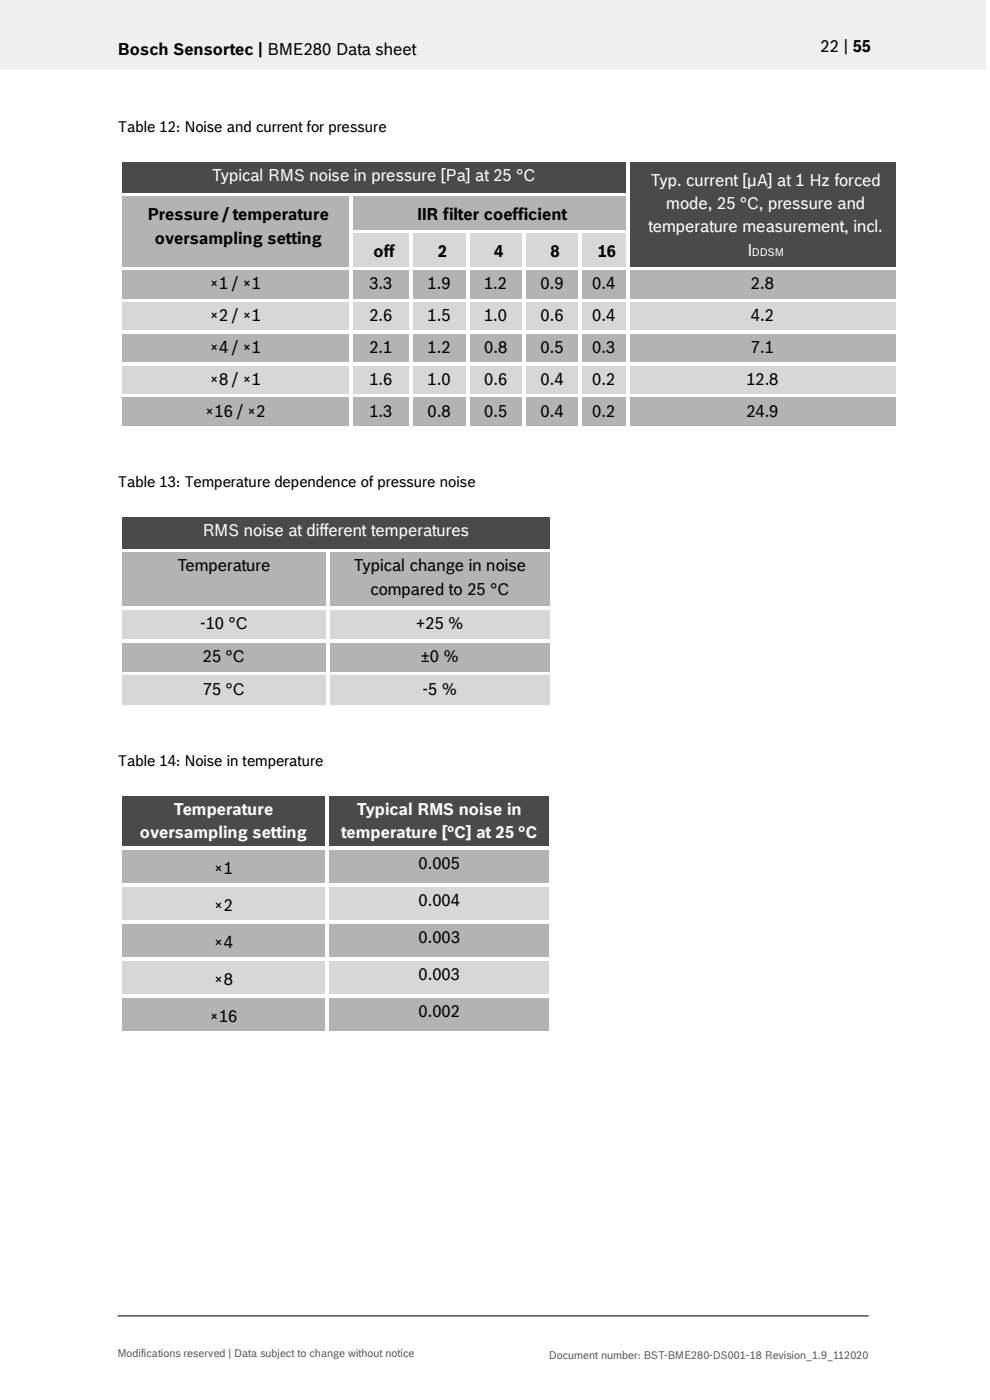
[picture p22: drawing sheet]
<svg xmlns="http://www.w3.org/2000/svg" width="210mm" height="297mm" viewBox="0 0 210 297" stroke-linecap="round" stroke-linejoin="round" font-family="sans-serif">
<defs><g id="words">
<g font-size="3.5">
<text x="25" y="11.6">Bosch Sensortec | BME280 Data sheet</text>
<text x="174.1" y="11">22 | 55</text>
<text x="31.4" y="46.7">Pressure / temperature</text>
<text x="88.6" y="46.7">IIR filter coefficient</text>
<text x="32.9" y="51.7">oversampling setting</text>
<text x="79.2" y="54.6">off</text>
<text x="92.9" y="54.6">2</text>
<text x="104.9" y="54.6">4</text>
<text x="116.8" y="54.6">8</text>
<text x="126.8" y="54.6">16</text>
<text x="44.4" y="61.3">×1 / ×1</text>
<text x="78.4" y="61.3">3.3</text>
<text x="90.7" y="61.3">1.9</text>
<text x="102.7" y="61.3">1.2</text>
<text x="114.6" y="61.3">0.9</text>
<text x="125.6" y="61.3">0.4</text>
<text x="159.3" y="61.3">2.8</text>
<text x="44.4" y="68.1">×2 / ×1</text>
<text x="78.4" y="68.1">2.6</text>
<text x="90.7" y="68.1">1.5</text>
<text x="102.7" y="68.1">1.0</text>
<text x="114.6" y="68.1">0.6</text>
<text x="125.6" y="68.1">0.4</text>
<text x="159.3" y="68.1">4.2</text>
<text x="44.4" y="74.9">×4 / ×1</text>
<text x="78.4" y="74.9">2.1</text>
<text x="90.7" y="74.9">1.2</text>
<text x="102.7" y="74.9">0.8</text>
<text x="114.6" y="74.9">0.5</text>
<text x="125.6" y="74.9">0.3</text>
<text x="159.3" y="74.9">7.1</text>
<text x="44.4" y="81.6">×8 / ×1</text>
<text x="78.4" y="81.6">1.6</text>
<text x="90.7" y="81.6">1.0</text>
<text x="102.7" y="81.6">0.6</text>
<text x="114.6" y="81.6">0.4</text>
<text x="125.6" y="81.6">0.2</text>
<text x="158.3" y="81.6">12.8</text>
<text x="43.4" y="88.4">×16 / ×2</text>
<text x="78.4" y="88.4">1.3</text>
<text x="90.7" y="88.4">0.8</text>
<text x="102.7" y="88.4">0.5</text>
<text x="114.6" y="88.4">0.4</text>
<text x="125.6" y="88.4">0.2</text>
<text x="158.3" y="88.4">24.9</text>
<text x="37.5" y="121.2">Temperature</text>
<text x="75" y="121.2">Typical change in noise</text>
<text x="78.6" y="126.2">compared to 25 °C</text>
<text x="42.5" y="133.4">-10 °C</text>
<text x="88.2" y="133.4">+25 %</text>
<text x="43.1" y="140.4">25 °C</text>
<text x="89.3" y="140.4">±0 %</text>
<text x="43.1" y="147.4">75 °C</text>
<text x="89.7" y="147.4">-5 %</text>
<text x="45.4" y="185.4">×1</text>
<text x="88.8" y="184.4">0.005</text>
<text x="45.4" y="193.3">×2</text>
<text x="88.8" y="192.2">0.004</text>
<text x="45.4" y="201.1">×4</text>
<text x="88.8" y="200.1">0.003</text>
<text x="45.4" y="209">×8</text>
<text x="88.8" y="207.9">0.003</text>
<text x="88.8" y="215.8">0.002</text>
<text x="44.4" y="216.8">×16</text>
</g>
<g font-size="3.5" fill="#fff">
<text x="44.9" y="38.4">Typical RMS noise in pressure [Pa] at 25 °C</text>
<text x="138" y="39.4">Typ. current [µA] at 1 Hz forced</text>
<text x="141.3" y="44.4">mode, 25 °C, pressure and</text>
<text x="137.5" y="49.3">temperature measurement, incl.</text>
<text x="158.5" y="54.2">I</text>
<text x="42.9" y="113.7">RMS noise at different temperatures</text>
<text x="36.9" y="172.9">Temperature</text>
<text x="75.7" y="172.9">Typical RMS noise in</text>
<text x="29.7" y="177.8">oversampling setting</text>
<text x="72.4" y="177.8">temperature [°C] at 25 °C</text>
</g>
<g font-size="3.2">
<text x="25" y="28">Table 12: Noise and current for pressure</text>
<text x="25" y="103.3">Table 13: Temperature dependence of pressure noise</text>
<text x="25" y="162.5">Table 14: Noise in temperature</text>
</g>
<text font-size="2.3" fill="#fff" x="159.5" y="54.4">DDSM</text>
<g font-size="2.3" fill="#535f6b">
<text x="24.9" y="287.8">Modifications reserved | Data subject to change without notice</text>
<text x="116.5" y="288.3">Document number: BST-BME280-DS001-18 Revision_1.9_112020</text>
</g>
</g></defs>
<path d="M0 0h209.1v14.8h-209.1z" fill="#efeff0"/>
<path d="M24.9 279.2h159.4" fill="none" stroke="#000" stroke-width=".21"/>
<g fill="#424c58">
<path d="M25.8 34.4h107v6.5h-107z" fill-rule="evenodd"/>
<path d="M133.6 34.4h56.4v22.2h-56.4z" fill-rule="evenodd"/>
<path d="M135 40.4h53.5v4.9h-53.5z" fill-rule="evenodd"/>
<path d="M135 45.3h53.5v4.9h-53.5z" fill-rule="evenodd"/>
<path d="M135 50.2h53.5v6.1h-53.5z" fill-rule="evenodd"/>
</g>
<g fill="#424c58">
<path d="M27.3 34.4h103.9v4.9h-103.9z"/>
<path d="M135 34.4h53.5v6h-53.5z"/>
</g>
<g fill="#fff">
<path d="M25.1 33.6h.7v.8h-.7z" fill-rule="evenodd"/>
<path d="M25.1 33.6h.7v.8h-.7z" fill-rule="evenodd"/>
<path d="M25.8 33.6h107v.8h-107z" fill-rule="evenodd"/>
</g>
<path d="M25.8 34.4h107" fill="none" stroke="#424c58" stroke-width=".21"/>
<path d="M132.8 34.4h.8z" fill="#fff"/>
<g fill="#fff">
<path d="M132.8 33.6h.8v.8h-.8z" fill-rule="evenodd"/>
<path d="M133.6 33.6h56.5v.8h-56.5z" fill-rule="evenodd"/>
</g>
<path d="M133.6 34.4h56.5" fill="none" stroke="#424c58" stroke-width=".21"/>
<g fill="#fff">
<path d="M190.1 33.6h.7v.8h-.7z" fill-rule="evenodd"/>
<path d="M190.1 33.6h.7v.8h-.7z" fill-rule="evenodd"/>
<path d="M25.1 34.4h.7v6.5h-.7z" fill-rule="evenodd"/>
<path d="M132.8 34.4h.8v6.5h-.8z" fill-rule="evenodd"/>
<path d="M190.1 34.4h.7v6.5h-.7z" fill-rule="evenodd"/>
</g>
<g fill="#b2b3b5">
<path d="M25.8 41.7h48.3v14.9h-48.3z" fill-rule="evenodd"/>
<path d="M27.3 47.7h45.3v6h-45.3z" fill-rule="evenodd"/>
<path d="M74.8 41.7h58v7.1h-58z" fill-rule="evenodd"/>
</g>
<g fill="#b2b3b5">
<path d="M27.3 41.7h45.3v6h-45.3z"/>
<path d="M76.4 41.7h54.8v7.1h-54.8z"/>
</g>
<g fill="#fff">
<path d="M25.1 40.9h.7v.8h-.7z" fill-rule="evenodd"/>
<path d="M25.8 40.9h48.3v.8h-48.3z" fill-rule="evenodd"/>
</g>
<path d="M25.8 41.7h48.3" fill="none" stroke="#b2b3b5" stroke-width=".21"/>
<path d="M74.1 41.7h.7z" fill="#fff"/>
<g fill="#fff">
<path d="M74.1 40.9h.7v.8h-.7z" fill-rule="evenodd"/>
<path d="M74.8 40.9h58v.8h-58z" fill-rule="evenodd"/>
</g>
<path d="M74.8 41.7h58" fill="none" stroke="#b2b3b5" stroke-width=".21"/>
<g fill="#fff">
<path d="M132.8 40.9h.8v.8h-.8z" fill-rule="evenodd"/>
<path d="M190.1 40.9h.7v.8h-.7z" fill-rule="evenodd"/>
<path d="M25.1 41.7h.7v7.1h-.7z" fill-rule="evenodd"/>
<path d="M74.1 41.7h.7v7.1h-.7z" fill-rule="evenodd"/>
<path d="M132.8 41.7h.8v7.1h-.8z" fill-rule="evenodd"/>
<path d="M190.1 41.7h.7v7.1h-.7z" fill-rule="evenodd"/>
</g>
<g fill="#d7d7da">
<path d="M74.8 49.5h12v7.1h-12z" fill-rule="evenodd"/>
<path d="M87.6 49.5h11.2v7.1h-11.2z" fill-rule="evenodd"/>
<path d="M99.6 49.5h11.1v7.1h-11.1z" fill-rule="evenodd"/>
<path d="M111.5 49.5h11.2v7.1h-11.2z" fill-rule="evenodd"/>
<path d="M123.5 49.5h9.3v7.1h-9.3z" fill-rule="evenodd"/>
</g>
<g fill="#d7d7da">
<path d="M76.4 49.5h8.9v7.1h-8.9z"/>
<path d="M89.1 49.5h8.2v7.1h-8.2z"/>
<path d="M101.1 49.5h8.1v7.1h-8.1z"/>
<path d="M113 49.5h8.2v7.1h-8.2z"/>
<path d="M125 49.5h6.2v7.1h-6.2z"/>
</g>
<g fill="#fff">
<path d="M25.1 48.8h.7v.8h-.7z" fill-rule="evenodd"/>
<path d="M74.1 48.8h.7v.8h-.7z" fill-rule="evenodd"/>
<path d="M74.8 48.8h12.1v.7h-12.1z" fill-rule="evenodd"/>
</g>
<path d="M74.8 49.6h12.1" fill="none" stroke="#d7d7da" stroke-width=".21"/>
<path d="M86.9 49.5l.7 .1z" fill="#fff"/>
<g fill="#fff">
<path d="M86.9 48.8h.7v.7h-.7z" fill-rule="evenodd"/>
<path d="M87.6 48.8h11.2v.7h-11.2z" fill-rule="evenodd"/>
</g>
<path d="M87.6 49.6h11.2" fill="none" stroke="#d7d7da" stroke-width=".21"/>
<path d="M98.8 49.5l.8 .1z" fill="#fff"/>
<g fill="#fff">
<path d="M98.8 48.8h.8v.7h-.8z" fill-rule="evenodd"/>
<path d="M99.6 48.8h11.2v.7h-11.2z" fill-rule="evenodd"/>
</g>
<path d="M99.6 49.6h11.2" fill="none" stroke="#d7d7da" stroke-width=".21"/>
<path d="M110.8 49.5l.7 .1z" fill="#fff"/>
<g fill="#fff">
<path d="M110.8 48.8h.7v.7h-.7z" fill-rule="evenodd"/>
<path d="M111.5 48.8h11.2v.7h-11.2z" fill-rule="evenodd"/>
</g>
<path d="M111.5 49.6h11.2" fill="none" stroke="#d7d7da" stroke-width=".21"/>
<path d="M122.7 49.5l.8 .1z" fill="#fff"/>
<g fill="#fff">
<path d="M122.7 48.8h.8v.7h-.8z" fill-rule="evenodd"/>
<path d="M123.5 48.8h9.3v.7h-9.3z" fill-rule="evenodd"/>
</g>
<path d="M123.5 49.6h9.3" fill="none" stroke="#d7d7da" stroke-width=".21"/>
<g fill="#fff">
<path d="M132.8 48.8h.8v.8h-.8z" fill-rule="evenodd"/>
<path d="M190.1 48.8h.7v.8h-.7z" fill-rule="evenodd"/>
<path d="M25.1 49.6h.7v7h-.7z" fill-rule="evenodd"/>
<path d="M74.1 49.6h.7v7h-.7z" fill-rule="evenodd"/>
<path d="M86.9 49.6h.7v7h-.7z" fill-rule="evenodd"/>
<path d="M98.8 49.6h.8v7h-.8z" fill-rule="evenodd"/>
<path d="M110.8 49.6h.7v7h-.7z" fill-rule="evenodd"/>
<path d="M122.7 49.6h.8v7h-.8z" fill-rule="evenodd"/>
<path d="M132.8 49.6h.8v7h-.8z" fill-rule="evenodd"/>
<path d="M190.1 49.6h.7v7h-.7z" fill-rule="evenodd"/>
</g>
<g fill="#b2b3b5">
<path d="M25.8 57.4h48.3v6h-48.3z" fill-rule="evenodd"/>
<path d="M74.8 57.4h12v6h-12z" fill-rule="evenodd"/>
<path d="M87.6 57.4h11.2v6h-11.2z" fill-rule="evenodd"/>
<path d="M99.6 57.4h11.1v6h-11.1z" fill-rule="evenodd"/>
<path d="M111.5 57.4h11.2v6h-11.2z" fill-rule="evenodd"/>
<path d="M123.5 57.4h9.3v6h-9.3z" fill-rule="evenodd"/>
<path d="M133.6 57.4h56.4v6h-56.4z" fill-rule="evenodd"/>
</g>
<g fill="#b2b3b5">
<path d="M27.3 57.4h45.3v4.9h-45.3z"/>
<path d="M76.4 57.4h8.9v4.9h-8.9z"/>
<path d="M89.1 57.4h8.2v4.9h-8.2z"/>
<path d="M101.1 57.4h8.1v4.9h-8.1z"/>
<path d="M113 57.4h8.2v4.9h-8.2z"/>
<path d="M125 57.4h6.2v4.9h-6.2z"/>
<path d="M135 57.4h53.5v4.9h-53.5z"/>
</g>
<g fill="#fff">
<path d="M25.1 56.6h.7v.8h-.7z" fill-rule="evenodd"/>
<path d="M25.8 56.6h48.3v.8h-48.3z" fill-rule="evenodd"/>
</g>
<path d="M25.8 57.4h48.3" fill="none" stroke="#b2b3b5" stroke-width=".21"/>
<g fill="#fff">
<path d="M74.1 56.6h.7v.8h-.7z" fill-rule="evenodd"/>
<path d="M74.8 56.6h12.1v.8h-12.1z" fill-rule="evenodd"/>
</g>
<path d="M74.8 57.4h12.1" fill="none" stroke="#b2b3b5" stroke-width=".21"/>
<g fill="#fff">
<path d="M86.9 56.6h.7v.8h-.7z" fill-rule="evenodd"/>
<path d="M87.6 56.6h11.2v.8h-11.2z" fill-rule="evenodd"/>
</g>
<path d="M87.6 57.4h11.2" fill="none" stroke="#b2b3b5" stroke-width=".21"/>
<g fill="#fff">
<path d="M98.8 56.6h.8v.8h-.8z" fill-rule="evenodd"/>
<path d="M99.6 56.6h11.2v.8h-11.2z" fill-rule="evenodd"/>
</g>
<path d="M99.6 57.4h11.2" fill="none" stroke="#b2b3b5" stroke-width=".21"/>
<g fill="#fff">
<path d="M110.8 56.6h.7v.8h-.7z" fill-rule="evenodd"/>
<path d="M111.5 56.6h11.2v.8h-11.2z" fill-rule="evenodd"/>
</g>
<path d="M111.5 57.4h11.2" fill="none" stroke="#b2b3b5" stroke-width=".21"/>
<g fill="#fff">
<path d="M122.7 56.6h.8v.8h-.8z" fill-rule="evenodd"/>
<path d="M123.5 56.6h9.3v.8h-9.3z" fill-rule="evenodd"/>
</g>
<path d="M123.5 57.4h9.3" fill="none" stroke="#b2b3b5" stroke-width=".21"/>
<g fill="#fff">
<path d="M132.8 56.6h.8v.8h-.8z" fill-rule="evenodd"/>
<path d="M133.6 56.6h56.5v.8h-56.5z" fill-rule="evenodd"/>
</g>
<path d="M133.6 57.4h56.5" fill="none" stroke="#b2b3b5" stroke-width=".21"/>
<g fill="#fff">
<path d="M190.1 56.6h.7v.8h-.7z" fill-rule="evenodd"/>
<path d="M25.1 57.4h.7v6h-.7z" fill-rule="evenodd"/>
<path d="M74.1 57.4h.7v6h-.7z" fill-rule="evenodd"/>
<path d="M86.9 57.4h.7v6h-.7z" fill-rule="evenodd"/>
<path d="M98.8 57.4h.8v6h-.8z" fill-rule="evenodd"/>
<path d="M110.8 57.4h.7v6h-.7z" fill-rule="evenodd"/>
<path d="M122.7 57.4h.8v6h-.8z" fill-rule="evenodd"/>
<path d="M132.8 57.4h.8v6h-.8z" fill-rule="evenodd"/>
<path d="M190.1 57.4h.7v6h-.7z" fill-rule="evenodd"/>
</g>
<g fill="#d7d7da">
<path d="M25.8 64.1h48.3v6h-48.3z" fill-rule="evenodd"/>
<path d="M74.8 64.1h12v6h-12z" fill-rule="evenodd"/>
<path d="M87.6 64.1h11.2v6h-11.2z" fill-rule="evenodd"/>
<path d="M99.6 64.1h11.1v6h-11.1z" fill-rule="evenodd"/>
<path d="M111.5 64.1h11.2v6h-11.2z" fill-rule="evenodd"/>
<path d="M123.5 64.1h9.3v6h-9.3z" fill-rule="evenodd"/>
<path d="M133.6 64.1h56.4v6h-56.4z" fill-rule="evenodd"/>
</g>
<g fill="#d7d7da">
<path d="M27.3 64.1h45.3v5h-45.3z"/>
<path d="M76.4 64.1h8.9v5h-8.9z"/>
<path d="M89.1 64.1h8.2v5h-8.2z"/>
<path d="M101.1 64.1h8.1v5h-8.1z"/>
<path d="M113 64.1h8.2v5h-8.2z"/>
<path d="M125 64.1h6.2v5h-6.2z"/>
<path d="M135 64.1h53.5v5h-53.5z"/>
</g>
<g fill="#fff">
<path d="M25.1 63.4h.7v.8h-.7z" fill-rule="evenodd"/>
<path d="M25.8 63.4h48.3v.7h-48.3z" fill-rule="evenodd"/>
</g>
<path d="M25.8 64.2h48.3" fill="none" stroke="#d7d7da" stroke-width=".21"/>
<g fill="#fff">
<path d="M74.1 63.4h.7v.8h-.7z" fill-rule="evenodd"/>
<path d="M74.8 63.4h12.1v.7h-12.1z" fill-rule="evenodd"/>
</g>
<path d="M74.8 64.2h12.1" fill="none" stroke="#d7d7da" stroke-width=".21"/>
<g fill="#fff">
<path d="M86.9 63.4h.7v.8h-.7z" fill-rule="evenodd"/>
<path d="M87.6 63.4h11.2v.7h-11.2z" fill-rule="evenodd"/>
</g>
<path d="M87.6 64.2h11.2" fill="none" stroke="#d7d7da" stroke-width=".21"/>
<g fill="#fff">
<path d="M98.8 63.4h.8v.8h-.8z" fill-rule="evenodd"/>
<path d="M99.6 63.4h11.2v.7h-11.2z" fill-rule="evenodd"/>
</g>
<path d="M99.6 64.2h11.2" fill="none" stroke="#d7d7da" stroke-width=".21"/>
<g fill="#fff">
<path d="M110.8 63.4h.7v.8h-.7z" fill-rule="evenodd"/>
<path d="M111.5 63.4h11.2v.7h-11.2z" fill-rule="evenodd"/>
</g>
<path d="M111.5 64.2h11.2" fill="none" stroke="#d7d7da" stroke-width=".21"/>
<g fill="#fff">
<path d="M122.7 63.4h.8v.8h-.8z" fill-rule="evenodd"/>
<path d="M123.5 63.4h9.3v.7h-9.3z" fill-rule="evenodd"/>
</g>
<path d="M123.5 64.2h9.3" fill="none" stroke="#d7d7da" stroke-width=".21"/>
<g fill="#fff">
<path d="M132.8 63.4h.8v.8h-.8z" fill-rule="evenodd"/>
<path d="M133.6 63.4h56.5v.7h-56.5z" fill-rule="evenodd"/>
</g>
<path d="M133.6 64.2h56.5" fill="none" stroke="#d7d7da" stroke-width=".21"/>
<g fill="#fff">
<path d="M190.1 63.4h.7v.8h-.7z" fill-rule="evenodd"/>
<path d="M25.1 64.2h.7v5.9h-.7z" fill-rule="evenodd"/>
<path d="M74.1 64.2h.7v5.9h-.7z" fill-rule="evenodd"/>
<path d="M86.9 64.2h.7v5.9h-.7z" fill-rule="evenodd"/>
<path d="M98.8 64.2h.8v5.9h-.8z" fill-rule="evenodd"/>
<path d="M110.8 64.2h.7v5.9h-.7z" fill-rule="evenodd"/>
<path d="M122.7 64.2h.8v5.9h-.8z" fill-rule="evenodd"/>
<path d="M132.8 64.2h.8v5.9h-.8z" fill-rule="evenodd"/>
<path d="M190.1 64.2h.7v5.9h-.7z" fill-rule="evenodd"/>
</g>
<g fill="#b2b3b5">
<path d="M25.8 70.9h48.3v6h-48.3z" fill-rule="evenodd"/>
<path d="M74.8 70.9h12v6h-12z" fill-rule="evenodd"/>
<path d="M87.6 70.9h11.2v6h-11.2z" fill-rule="evenodd"/>
<path d="M99.6 70.9h11.1v6h-11.1z" fill-rule="evenodd"/>
<path d="M111.5 70.9h11.2v6h-11.2z" fill-rule="evenodd"/>
<path d="M123.5 70.9h9.3v6h-9.3z" fill-rule="evenodd"/>
<path d="M133.6 70.9h56.4v6h-56.4z" fill-rule="evenodd"/>
</g>
<g fill="#b2b3b5">
<path d="M27.3 70.9h45.3v5h-45.3z"/>
<path d="M76.4 70.9h8.9v5h-8.9z"/>
<path d="M89.1 70.9h8.2v5h-8.2z"/>
<path d="M101.1 70.9h8.1v5h-8.1z"/>
<path d="M113 70.9h8.2v5h-8.2z"/>
<path d="M125 70.9h6.2v5h-6.2z"/>
<path d="M135 70.9h53.5v5h-53.5z"/>
</g>
<g fill="#fff">
<path d="M25.1 70.1h.7v.8h-.7z" fill-rule="evenodd"/>
<path d="M25.8 70.1h48.3v.8h-48.3z" fill-rule="evenodd"/>
</g>
<path d="M25.8 70.9h48.3" fill="none" stroke="#b2b3b5" stroke-width=".21"/>
<g fill="#fff">
<path d="M74.1 70.1h.7v.8h-.7z" fill-rule="evenodd"/>
<path d="M74.8 70.1h12.1v.8h-12.1z" fill-rule="evenodd"/>
</g>
<path d="M74.8 70.9h12.1" fill="none" stroke="#b2b3b5" stroke-width=".21"/>
<g fill="#fff">
<path d="M86.9 70.1h.7v.8h-.7z" fill-rule="evenodd"/>
<path d="M87.6 70.1h11.2v.8h-11.2z" fill-rule="evenodd"/>
</g>
<path d="M87.6 70.9h11.2" fill="none" stroke="#b2b3b5" stroke-width=".21"/>
<g fill="#fff">
<path d="M98.8 70.1h.8v.8h-.8z" fill-rule="evenodd"/>
<path d="M99.6 70.1h11.2v.8h-11.2z" fill-rule="evenodd"/>
</g>
<path d="M99.6 70.9h11.2" fill="none" stroke="#b2b3b5" stroke-width=".21"/>
<g fill="#fff">
<path d="M110.8 70.1h.7v.8h-.7z" fill-rule="evenodd"/>
<path d="M111.5 70.1h11.2v.8h-11.2z" fill-rule="evenodd"/>
</g>
<path d="M111.5 70.9h11.2" fill="none" stroke="#b2b3b5" stroke-width=".21"/>
<g fill="#fff">
<path d="M122.7 70.1h.8v.8h-.8z" fill-rule="evenodd"/>
<path d="M123.5 70.1h9.3v.8h-9.3z" fill-rule="evenodd"/>
</g>
<path d="M123.5 70.9h9.3" fill="none" stroke="#b2b3b5" stroke-width=".21"/>
<g fill="#fff">
<path d="M132.8 70.1h.8v.8h-.8z" fill-rule="evenodd"/>
<path d="M133.6 70.1h56.5v.8h-56.5z" fill-rule="evenodd"/>
</g>
<path d="M133.6 70.9h56.5" fill="none" stroke="#b2b3b5" stroke-width=".21"/>
<g fill="#fff">
<path d="M190.1 70.1h.7v.8h-.7z" fill-rule="evenodd"/>
<path d="M25.1 70.9h.7v6h-.7z" fill-rule="evenodd"/>
<path d="M74.1 70.9h.7v6h-.7z" fill-rule="evenodd"/>
<path d="M86.9 70.9h.7v6h-.7z" fill-rule="evenodd"/>
<path d="M98.8 70.9h.8v6h-.8z" fill-rule="evenodd"/>
<path d="M110.8 70.9h.7v6h-.7z" fill-rule="evenodd"/>
<path d="M122.7 70.9h.8v6h-.8z" fill-rule="evenodd"/>
<path d="M132.8 70.9h.8v6h-.8z" fill-rule="evenodd"/>
<path d="M190.1 70.9h.7v6h-.7z" fill-rule="evenodd"/>
</g>
<g fill="#d7d7da">
<path d="M25.8 77.7h48.3v5.9h-48.3z" fill-rule="evenodd"/>
<path d="M74.8 77.7h12v5.9h-12z" fill-rule="evenodd"/>
<path d="M87.6 77.7h11.2v5.9h-11.2z" fill-rule="evenodd"/>
<path d="M99.6 77.7h11.1v5.9h-11.1z" fill-rule="evenodd"/>
<path d="M111.5 77.7h11.2v5.9h-11.2z" fill-rule="evenodd"/>
<path d="M123.5 77.7h9.3v5.9h-9.3z" fill-rule="evenodd"/>
<path d="M133.6 77.7h56.4v5.9h-56.4z" fill-rule="evenodd"/>
</g>
<g fill="#d7d7da">
<path d="M27.3 77.7h45.3v4.9h-45.3z"/>
<path d="M76.4 77.7h8.9v4.9h-8.9z"/>
<path d="M89.1 77.7h8.2v4.9h-8.2z"/>
<path d="M101.1 77.7h8.1v4.9h-8.1z"/>
<path d="M113 77.7h8.2v4.9h-8.2z"/>
<path d="M125 77.7h6.2v4.9h-6.2z"/>
<path d="M135 77.7h53.5v4.9h-53.5z"/>
</g>
<g fill="#fff">
<path d="M25.1 76.9h.7v.8h-.7z" fill-rule="evenodd"/>
<path d="M25.8 76.9h48.3v.7h-48.3z" fill-rule="evenodd"/>
</g>
<path d="M25.8 77.7h48.3" fill="none" stroke="#d7d7da" stroke-width=".21"/>
<g fill="#fff">
<path d="M74.1 76.9h.7v.8h-.7z" fill-rule="evenodd"/>
<path d="M74.8 76.9h12.1v.7h-12.1z" fill-rule="evenodd"/>
</g>
<path d="M74.8 77.7h12.1" fill="none" stroke="#d7d7da" stroke-width=".21"/>
<g fill="#fff">
<path d="M86.9 76.9h.7v.8h-.7z" fill-rule="evenodd"/>
<path d="M87.6 76.9h11.2v.7h-11.2z" fill-rule="evenodd"/>
</g>
<path d="M87.6 77.7h11.2" fill="none" stroke="#d7d7da" stroke-width=".21"/>
<g fill="#fff">
<path d="M98.8 76.9h.8v.8h-.8z" fill-rule="evenodd"/>
<path d="M99.6 76.9h11.2v.7h-11.2z" fill-rule="evenodd"/>
</g>
<path d="M99.6 77.7h11.2" fill="none" stroke="#d7d7da" stroke-width=".21"/>
<g fill="#fff">
<path d="M110.8 76.9h.7v.8h-.7z" fill-rule="evenodd"/>
<path d="M111.5 76.9h11.2v.7h-11.2z" fill-rule="evenodd"/>
</g>
<path d="M111.5 77.7h11.2" fill="none" stroke="#d7d7da" stroke-width=".21"/>
<g fill="#fff">
<path d="M122.7 76.9h.8v.8h-.8z" fill-rule="evenodd"/>
<path d="M123.5 76.9h9.3v.7h-9.3z" fill-rule="evenodd"/>
</g>
<path d="M123.5 77.7h9.3" fill="none" stroke="#d7d7da" stroke-width=".21"/>
<g fill="#fff">
<path d="M132.8 76.9h.8v.8h-.8z" fill-rule="evenodd"/>
<path d="M133.6 76.9h56.5v.7h-56.5z" fill-rule="evenodd"/>
</g>
<path d="M133.6 77.7h56.5" fill="none" stroke="#d7d7da" stroke-width=".21"/>
<g fill="#fff">
<path d="M190.1 76.9h.7v.8h-.7z" fill-rule="evenodd"/>
<path d="M25.1 77.7h.7v5.9h-.7z" fill-rule="evenodd"/>
<path d="M74.1 77.7h.7v5.9h-.7z" fill-rule="evenodd"/>
<path d="M86.9 77.7h.7v5.9h-.7z" fill-rule="evenodd"/>
<path d="M98.8 77.7h.8v5.9h-.8z" fill-rule="evenodd"/>
<path d="M110.8 77.7h.7v5.9h-.7z" fill-rule="evenodd"/>
<path d="M122.7 77.7h.8v5.9h-.8z" fill-rule="evenodd"/>
<path d="M132.8 77.7h.8v5.9h-.8z" fill-rule="evenodd"/>
<path d="M190.1 77.7h.7v5.9h-.7z" fill-rule="evenodd"/>
</g>
<g fill="#b2b3b5">
<path d="M25.8 84.4h48.3v6h-48.3z" fill-rule="evenodd"/>
<path d="M74.8 84.4h12v6h-12z" fill-rule="evenodd"/>
<path d="M87.6 84.4h11.2v6h-11.2z" fill-rule="evenodd"/>
<path d="M99.6 84.4h11.1v6h-11.1z" fill-rule="evenodd"/>
<path d="M111.5 84.4h11.2v6h-11.2z" fill-rule="evenodd"/>
<path d="M123.5 84.4h9.3v6h-9.3z" fill-rule="evenodd"/>
<path d="M133.6 84.4h56.4v6h-56.4z" fill-rule="evenodd"/>
</g>
<g fill="#b2b3b5">
<path d="M27.3 84.4h45.3v5h-45.3z"/>
<path d="M76.4 84.4h8.9v5h-8.9z"/>
<path d="M89.1 84.4h8.2v5h-8.2z"/>
<path d="M101.1 84.4h8.1v5h-8.1z"/>
<path d="M113 84.4h8.2v5h-8.2z"/>
<path d="M125 84.4h6.2v5h-6.2z"/>
<path d="M135 84.4h53.5v5h-53.5z"/>
</g>
<g fill="#fff">
<path d="M25.1 83.6h.7v.8h-.7z" fill-rule="evenodd"/>
<path d="M25.8 83.6h48.3v.8h-48.3z" fill-rule="evenodd"/>
</g>
<path d="M25.8 84.4h48.3" fill="none" stroke="#b2b3b5" stroke-width=".21"/>
<g fill="#fff">
<path d="M74.1 83.6h.7v.8h-.7z" fill-rule="evenodd"/>
<path d="M74.8 83.6h12.1v.8h-12.1z" fill-rule="evenodd"/>
</g>
<path d="M74.8 84.4h12.1" fill="none" stroke="#b2b3b5" stroke-width=".21"/>
<g fill="#fff">
<path d="M86.9 83.6h.7v.8h-.7z" fill-rule="evenodd"/>
<path d="M87.6 83.6h11.2v.8h-11.2z" fill-rule="evenodd"/>
</g>
<path d="M87.6 84.4h11.2" fill="none" stroke="#b2b3b5" stroke-width=".21"/>
<g fill="#fff">
<path d="M98.8 83.6h.8v.8h-.8z" fill-rule="evenodd"/>
<path d="M99.6 83.6h11.2v.8h-11.2z" fill-rule="evenodd"/>
</g>
<path d="M99.6 84.4h11.2" fill="none" stroke="#b2b3b5" stroke-width=".21"/>
<g fill="#fff">
<path d="M110.8 83.6h.7v.8h-.7z" fill-rule="evenodd"/>
<path d="M111.5 83.6h11.2v.8h-11.2z" fill-rule="evenodd"/>
</g>
<path d="M111.5 84.4h11.2" fill="none" stroke="#b2b3b5" stroke-width=".21"/>
<g fill="#fff">
<path d="M122.7 83.6h.8v.8h-.8z" fill-rule="evenodd"/>
<path d="M123.5 83.6h9.3v.8h-9.3z" fill-rule="evenodd"/>
</g>
<path d="M123.5 84.4h9.3" fill="none" stroke="#b2b3b5" stroke-width=".21"/>
<g fill="#fff">
<path d="M132.8 83.6h.8v.8h-.8z" fill-rule="evenodd"/>
<path d="M133.6 83.6h56.5v.8h-56.5z" fill-rule="evenodd"/>
</g>
<path d="M133.6 84.4h56.5" fill="none" stroke="#b2b3b5" stroke-width=".21"/>
<g fill="#fff">
<path d="M190.1 83.6h.7v.8h-.7z" fill-rule="evenodd"/>
<path d="M25.1 84.4h.7v6h-.7z" fill-rule="evenodd"/>
<path d="M25.1 90.4h.7v.8h-.7z" fill-rule="evenodd"/>
<path d="M25.1 90.4h.7v.8h-.7z" fill-rule="evenodd"/>
<path d="M25.8 90.4h48.3v.8h-48.3z" fill-rule="evenodd"/>
<path d="M74.1 84.4h.7v6h-.7z" fill-rule="evenodd"/>
<path d="M74.1 90.4h.7v.8h-.7z" fill-rule="evenodd"/>
<path d="M74.8 90.4h12.1v.8h-12.1z" fill-rule="evenodd"/>
<path d="M86.9 84.4h.7v6h-.7z" fill-rule="evenodd"/>
<path d="M86.9 90.4h.7v.8h-.7z" fill-rule="evenodd"/>
<path d="M87.6 90.4h11.2v.8h-11.2z" fill-rule="evenodd"/>
<path d="M98.8 84.4h.8v6h-.8z" fill-rule="evenodd"/>
<path d="M98.8 90.4h.8v.8h-.8z" fill-rule="evenodd"/>
<path d="M99.6 90.4h11.2v.8h-11.2z" fill-rule="evenodd"/>
<path d="M110.8 84.4h.7v6h-.7z" fill-rule="evenodd"/>
<path d="M110.8 90.4h.7v.8h-.7z" fill-rule="evenodd"/>
<path d="M111.5 90.4h11.2v.8h-11.2z" fill-rule="evenodd"/>
<path d="M122.7 84.4h.8v6h-.8z" fill-rule="evenodd"/>
<path d="M122.7 90.4h.8v.8h-.8z" fill-rule="evenodd"/>
<path d="M123.5 90.4h9.3v.8h-9.3z" fill-rule="evenodd"/>
<path d="M132.8 84.4h.8v6h-.8z" fill-rule="evenodd"/>
<path d="M132.8 90.4h.8v.8h-.8z" fill-rule="evenodd"/>
<path d="M133.6 90.4h56.5v.8h-56.5z" fill-rule="evenodd"/>
<path d="M190.1 84.4h.7v6h-.7z" fill-rule="evenodd"/>
<path d="M190.1 90.4h.7v.8h-.7z" fill-rule="evenodd"/>
<path d="M190.1 90.4h.7v.8h-.7z" fill-rule="evenodd"/>
</g>
<path d="M25.8 109.7h90.9v6.8h-90.9z" fill-rule="evenodd" fill="#424c58"/>
<path d="M27.3 109.7h87.8v5h-87.8z" fill="#424c58"/>
<g fill="#fff">
<path d="M25.1 108.9h.7v.8h-.7z" fill-rule="evenodd"/>
<path d="M25.1 108.9h.7v.8h-.7z" fill-rule="evenodd"/>
<path d="M25.8 108.9h90.9v.8h-90.9z" fill-rule="evenodd"/>
</g>
<path d="M25.8 109.7h90.9" fill="none" stroke="#424c58" stroke-width=".21"/>
<g fill="#fff">
<path d="M116.7 108.9h.8v.8h-.8z" fill-rule="evenodd"/>
<path d="M116.7 108.9h.8v.8h-.8z" fill-rule="evenodd"/>
<path d="M25.1 109.7h.7v6.8h-.7z" fill-rule="evenodd"/>
<path d="M116.7 109.7h.8v6.8h-.8z" fill-rule="evenodd"/>
</g>
<g fill="#b2b3b5">
<path d="M25.8 117.3h43.4v11.4h-43.4z" fill-rule="evenodd"/>
<path d="M70 117.3h46.7v11.4h-46.7z" fill-rule="evenodd"/>
<path d="M71.5 122.2h43.6v4.9h-43.6z" fill-rule="evenodd"/>
</g>
<g fill="#b2b3b5">
<path d="M27.3 117.3h40.3v4.9h-40.3z"/>
<path d="M71.5 117.3h43.6v4.9h-43.6z"/>
</g>
<g fill="#fff">
<path d="M25.1 116.5h.7v.8h-.7z" fill-rule="evenodd"/>
<path d="M25.8 116.5h43.4v.7h-43.4z" fill-rule="evenodd"/>
</g>
<path d="M25.8 117.2h43.4" fill="none" stroke="#b2b3b5" stroke-width=".21"/>
<path d="M69.2 117.2l.8 .1z" fill="#fff"/>
<g fill="#fff">
<path d="M69.2 116.5h.8v.7h-.8z" fill-rule="evenodd"/>
<path d="M70 116.5h46.7v.7h-46.7z" fill-rule="evenodd"/>
</g>
<path d="M70 117.2h46.7" fill="none" stroke="#b2b3b5" stroke-width=".21"/>
<g fill="#fff">
<path d="M116.7 116.5h.8v.8h-.8z" fill-rule="evenodd"/>
<path d="M25.1 117.3h.7v11.4h-.7z" fill-rule="evenodd"/>
<path d="M69.2 117.3h.8v11.4h-.8z" fill-rule="evenodd"/>
<path d="M116.7 117.3h.8v11.4h-.8z" fill-rule="evenodd"/>
</g>
<g fill="#d7d7da">
<path d="M25.8 129.5h43.4v6.1h-43.4z" fill-rule="evenodd"/>
<path d="M70 129.5h46.7v6.1h-46.7z" fill-rule="evenodd"/>
</g>
<g fill="#d7d7da">
<path d="M27.3 129.5h40.3v4.9h-40.3z"/>
<path d="M71.5 129.5h43.6v4.9h-43.6z"/>
</g>
<g fill="#fff">
<path d="M25.1 128.7h.7v.8h-.7z" fill-rule="evenodd"/>
<path d="M25.8 128.7h43.4v.7h-43.4z" fill-rule="evenodd"/>
</g>
<path d="M25.8 129.4h43.4" fill="none" stroke="#d7d7da" stroke-width=".21"/>
<g fill="#fff">
<path d="M69.2 128.7h.8v.8h-.8z" fill-rule="evenodd"/>
<path d="M70 128.7h46.7v.7h-46.7z" fill-rule="evenodd"/>
</g>
<path d="M70 129.4h46.7" fill="none" stroke="#d7d7da" stroke-width=".21"/>
<g fill="#fff">
<path d="M116.7 128.7h.8v.8h-.8z" fill-rule="evenodd"/>
<path d="M25.1 129.5h.7v6.1h-.7z" fill-rule="evenodd"/>
<path d="M69.2 129.5h.8v6.1h-.8z" fill-rule="evenodd"/>
<path d="M116.7 129.5h.8v6.1h-.8z" fill-rule="evenodd"/>
</g>
<g fill="#b2b3b5">
<path d="M25.8 136.4h43.4v6.2h-43.4z" fill-rule="evenodd"/>
<path d="M70 136.4h46.7v6.2h-46.7z" fill-rule="evenodd"/>
</g>
<g fill="#b2b3b5">
<path d="M27.3 136.4h40.3v5h-40.3z"/>
<path d="M71.5 136.4h43.6v5h-43.6z"/>
</g>
<g fill="#fff">
<path d="M25.1 135.6h.7v.8h-.7z" fill-rule="evenodd"/>
<path d="M25.8 135.6h43.4v.8h-43.4z" fill-rule="evenodd"/>
</g>
<path d="M25.8 136.4h43.4" fill="none" stroke="#b2b3b5" stroke-width=".21"/>
<g fill="#fff">
<path d="M69.2 135.6h.8v.8h-.8z" fill-rule="evenodd"/>
<path d="M70 135.6h46.7v.8h-46.7z" fill-rule="evenodd"/>
</g>
<path d="M70 136.4h46.7" fill="none" stroke="#b2b3b5" stroke-width=".21"/>
<g fill="#fff">
<path d="M116.7 135.6h.8v.8h-.8z" fill-rule="evenodd"/>
<path d="M25.1 136.4h.7v6.2h-.7z" fill-rule="evenodd"/>
<path d="M69.2 136.4h.8v6.2h-.8z" fill-rule="evenodd"/>
<path d="M116.7 136.4h.8v6.2h-.8z" fill-rule="evenodd"/>
</g>
<g fill="#d7d7da">
<path d="M25.8 143.4h43.4v6.2h-43.4z" fill-rule="evenodd"/>
<path d="M70 143.4h46.7v6.2h-46.7z" fill-rule="evenodd"/>
</g>
<g fill="#d7d7da">
<path d="M27.3 143.4h40.3v4.9h-40.3z"/>
<path d="M71.5 143.4h43.6v4.9h-43.6z"/>
</g>
<g fill="#fff">
<path d="M25.1 142.6h.7v.8h-.7z" fill-rule="evenodd"/>
<path d="M25.8 142.6h43.4v.7h-43.4z" fill-rule="evenodd"/>
</g>
<path d="M25.8 143.4h43.4" fill="none" stroke="#d7d7da" stroke-width=".21"/>
<g fill="#fff">
<path d="M69.2 142.6h.8v.8h-.8z" fill-rule="evenodd"/>
<path d="M70 142.6h46.7v.7h-46.7z" fill-rule="evenodd"/>
</g>
<path d="M70 143.4h46.7" fill="none" stroke="#d7d7da" stroke-width=".21"/>
<g fill="#fff">
<path d="M116.7 142.6h.8v.8h-.8z" fill-rule="evenodd"/>
<path d="M25.1 143.4h.7v6.2h-.7z" fill-rule="evenodd"/>
<path d="M25.1 149.6h.7v.8h-.7z" fill-rule="evenodd"/>
<path d="M25.1 149.6h.7v.8h-.7z" fill-rule="evenodd"/>
<path d="M25.8 149.6h43.4v.8h-43.4z" fill-rule="evenodd"/>
<path d="M69.2 143.4h.8v6.2h-.8z" fill-rule="evenodd"/>
<path d="M69.2 149.6h.8v.8h-.8z" fill-rule="evenodd"/>
<path d="M70 149.6h46.7v.8h-46.7z" fill-rule="evenodd"/>
<path d="M116.7 143.4h.8v6.2h-.8z" fill-rule="evenodd"/>
<path d="M116.7 149.6h.8v.8h-.8z" fill-rule="evenodd"/>
<path d="M116.7 149.6h.8v.8h-.8z" fill-rule="evenodd"/>
</g>
<g fill="#424c58">
<path d="M25.8 168.9h43.3v10.7h-43.3z" fill-rule="evenodd"/>
<path d="M27.3 173.9h40.3v4.9h-40.3z" fill-rule="evenodd"/>
<path d="M69.8 168.9h46.8v10.7h-46.8z" fill-rule="evenodd"/>
<path d="M71.4 173.9h43.7v4.9h-43.7z" fill-rule="evenodd"/>
</g>
<g fill="#424c58">
<path d="M27.3 168.9h40.3v5h-40.3z"/>
<path d="M71.4 168.9h43.7v5h-43.7z"/>
</g>
<g fill="#fff">
<path d="M25.1 168.1h.7v.8h-.7z" fill-rule="evenodd"/>
<path d="M25.1 168.1h.7v.8h-.7z" fill-rule="evenodd"/>
<path d="M25.8 168.1h43.3v.8h-43.3z" fill-rule="evenodd"/>
</g>
<path d="M25.8 168.9h43.3" fill="none" stroke="#424c58" stroke-width=".21"/>
<path d="M69.1 168.9h.7z" fill="#fff"/>
<g fill="#fff">
<path d="M69.1 168.1h.7v.8h-.7z" fill-rule="evenodd"/>
<path d="M69.8 168.1h46.8v.8h-46.8z" fill-rule="evenodd"/>
</g>
<path d="M69.8 168.9h46.8" fill="none" stroke="#424c58" stroke-width=".21"/>
<g fill="#fff">
<path d="M116.6 168.1h.7v.8h-.7z" fill-rule="evenodd"/>
<path d="M116.6 168.1h.7v.8h-.7z" fill-rule="evenodd"/>
<path d="M25.1 168.9h.7v10.7h-.7z" fill-rule="evenodd"/>
<path d="M69.1 168.9h.7v10.7h-.7z" fill-rule="evenodd"/>
<path d="M116.6 168.9h.7v10.7h-.7z" fill-rule="evenodd"/>
</g>
<g fill="#b2b3b5">
<path d="M25.8 180.4h43.3v7.1h-43.3z" fill-rule="evenodd"/>
<path d="M69.8 180.4h46.8v7.1h-46.8z" fill-rule="evenodd"/>
</g>
<g fill="#b2b3b5">
<path d="M27.3 180.4h40.3v7.1h-40.3z"/>
<path d="M71.4 180.4h43.7v4.9h-43.7z"/>
</g>
<g fill="#fff">
<path d="M25.1 179.6h.7v.8h-.7z" fill-rule="evenodd"/>
<path d="M25.8 179.6h43.3v.7h-43.3z" fill-rule="evenodd"/>
</g>
<path d="M25.8 180.4h43.3" fill="none" stroke="#b2b3b5" stroke-width=".21"/>
<g fill="#fff">
<path d="M69.1 179.6h.7v.8h-.7z" fill-rule="evenodd"/>
<path d="M69.8 179.6h46.8v.7h-46.8z" fill-rule="evenodd"/>
</g>
<path d="M69.8 180.4h46.8" fill="none" stroke="#b2b3b5" stroke-width=".21"/>
<g fill="#fff">
<path d="M116.6 179.6h.7v.8h-.7z" fill-rule="evenodd"/>
<path d="M25.1 180.4h.7v7.1h-.7z" fill-rule="evenodd"/>
<path d="M69.1 180.4h.7v7.1h-.7z" fill-rule="evenodd"/>
<path d="M116.6 180.4h.7v7.1h-.7z" fill-rule="evenodd"/>
</g>
<g fill="#d7d7da">
<path d="M25.8 188.3h43.3v7h-43.3z" fill-rule="evenodd"/>
<path d="M69.8 188.3h46.8v7h-46.8z" fill-rule="evenodd"/>
</g>
<g fill="#d7d7da">
<path d="M27.3 188.3h40.3v7h-40.3z"/>
<path d="M71.4 188.3h43.7v4.9h-43.7z"/>
</g>
<g fill="#fff">
<path d="M25.1 187.5h.7v.8h-.7z" fill-rule="evenodd"/>
<path d="M25.8 187.5h43.3v.7h-43.3z" fill-rule="evenodd"/>
</g>
<path d="M25.8 188.2h43.3" fill="none" stroke="#d7d7da" stroke-width=".21"/>
<g fill="#fff">
<path d="M69.1 187.5h.7v.8h-.7z" fill-rule="evenodd"/>
<path d="M69.8 187.5h46.8v.7h-46.8z" fill-rule="evenodd"/>
</g>
<path d="M69.8 188.2h46.8" fill="none" stroke="#d7d7da" stroke-width=".21"/>
<g fill="#fff">
<path d="M116.6 187.5h.7v.8h-.7z" fill-rule="evenodd"/>
<path d="M25.1 188.3h.7v7h-.7z" fill-rule="evenodd"/>
<path d="M69.1 188.3h.7v7h-.7z" fill-rule="evenodd"/>
<path d="M116.6 188.3h.7v7h-.7z" fill-rule="evenodd"/>
</g>
<g fill="#b2b3b5">
<path d="M25.8 196.1h43.3v7.1h-43.3z" fill-rule="evenodd"/>
<path d="M69.8 196.1h46.8v7.1h-46.8z" fill-rule="evenodd"/>
</g>
<g fill="#b2b3b5">
<path d="M27.3 196.1h40.3v7.1h-40.3z"/>
<path d="M71.4 196.1h43.7v4.9h-43.7z"/>
</g>
<g fill="#fff">
<path d="M25.1 195.3h.7v.8h-.7z" fill-rule="evenodd"/>
<path d="M25.8 195.3h43.3v.7h-43.3z" fill-rule="evenodd"/>
</g>
<path d="M25.8 196.1h43.3" fill="none" stroke="#b2b3b5" stroke-width=".21"/>
<g fill="#fff">
<path d="M69.1 195.3h.7v.8h-.7z" fill-rule="evenodd"/>
<path d="M69.8 195.3h46.8v.7h-46.8z" fill-rule="evenodd"/>
</g>
<path d="M69.8 196.1h46.8" fill="none" stroke="#b2b3b5" stroke-width=".21"/>
<g fill="#fff">
<path d="M116.6 195.3h.7v.8h-.7z" fill-rule="evenodd"/>
<path d="M25.1 196.1h.7v7.1h-.7z" fill-rule="evenodd"/>
<path d="M69.1 196.1h.7v7.1h-.7z" fill-rule="evenodd"/>
<path d="M116.6 196.1h.7v7.1h-.7z" fill-rule="evenodd"/>
</g>
<g fill="#d7d7da">
<path d="M25.8 203.9h43.3v7.1h-43.3z" fill-rule="evenodd"/>
<path d="M69.8 203.9h46.8v7.1h-46.8z" fill-rule="evenodd"/>
</g>
<g fill="#d7d7da">
<path d="M27.3 203.9h40.3v7.1h-40.3z"/>
<path d="M71.4 203.9h43.7v5h-43.7z"/>
</g>
<g fill="#fff">
<path d="M25.1 203.2h.7v.8h-.7z" fill-rule="evenodd"/>
<path d="M25.8 203.2h43.3v.7h-43.3z" fill-rule="evenodd"/>
</g>
<path d="M25.8 203.9h43.3" fill="none" stroke="#d7d7da" stroke-width=".21"/>
<g fill="#fff">
<path d="M69.1 203.2h.7v.8h-.7z" fill-rule="evenodd"/>
<path d="M69.8 203.2h46.8v.7h-46.8z" fill-rule="evenodd"/>
</g>
<path d="M69.8 203.9h46.8" fill="none" stroke="#d7d7da" stroke-width=".21"/>
<g fill="#fff">
<path d="M116.6 203.2h.7v.8h-.7z" fill-rule="evenodd"/>
<path d="M25.1 204h.7v7h-.7z" fill-rule="evenodd"/>
<path d="M69.1 204h.7v7h-.7z" fill-rule="evenodd"/>
<path d="M116.6 204h.7v7h-.7z" fill-rule="evenodd"/>
</g>
<g fill="#b2b3b5">
<path d="M25.8 211.8h43.3v7.1h-43.3z" fill-rule="evenodd"/>
<path d="M69.8 211.8h46.8v7.1h-46.8z" fill-rule="evenodd"/>
</g>
<g fill="#b2b3b5">
<path d="M27.3 211.8h40.3v7.1h-40.3z"/>
<path d="M71.4 211.8h43.7v4.9h-43.7z"/>
</g>
<g fill="#fff">
<path d="M25.1 211h.7v.8h-.7z" fill-rule="evenodd"/>
<path d="M25.8 211h43.3v.8h-43.3z" fill-rule="evenodd"/>
</g>
<path d="M25.8 211.8h43.3" fill="none" stroke="#b2b3b5" stroke-width=".21"/>
<g fill="#fff">
<path d="M69.1 211h.7v.8h-.7z" fill-rule="evenodd"/>
<path d="M69.8 211h46.8v.8h-46.8z" fill-rule="evenodd"/>
</g>
<path d="M69.8 211.8h46.8" fill="none" stroke="#b2b3b5" stroke-width=".21"/>
<g fill="#fff">
<path d="M116.6 211h.7v.8h-.7z" fill-rule="evenodd"/>
<path d="M25.1 211.8h.7v7.1h-.7z" fill-rule="evenodd"/>
<path d="M25.1 218.9h.7v.7h-.7z" fill-rule="evenodd"/>
<path d="M25.1 218.9h.7v.7h-.7z" fill-rule="evenodd"/>
<path d="M25.8 218.9h43.3v.7h-43.3z" fill-rule="evenodd"/>
<path d="M69.1 211.8h.7v7.1h-.7z" fill-rule="evenodd"/>
<path d="M69.1 218.9h.7v.7h-.7z" fill-rule="evenodd"/>
<path d="M69.8 218.9h46.8v.7h-46.8z" fill-rule="evenodd"/>
<path d="M116.6 211.8h.7v7.1h-.7z" fill-rule="evenodd"/>
<path d="M116.6 218.9h.7v.7h-.7z" fill-rule="evenodd"/>
<path d="M116.6 218.9h.7v.7h-.7z" fill-rule="evenodd"/>
</g>
<use href="#words"/>
</svg>
